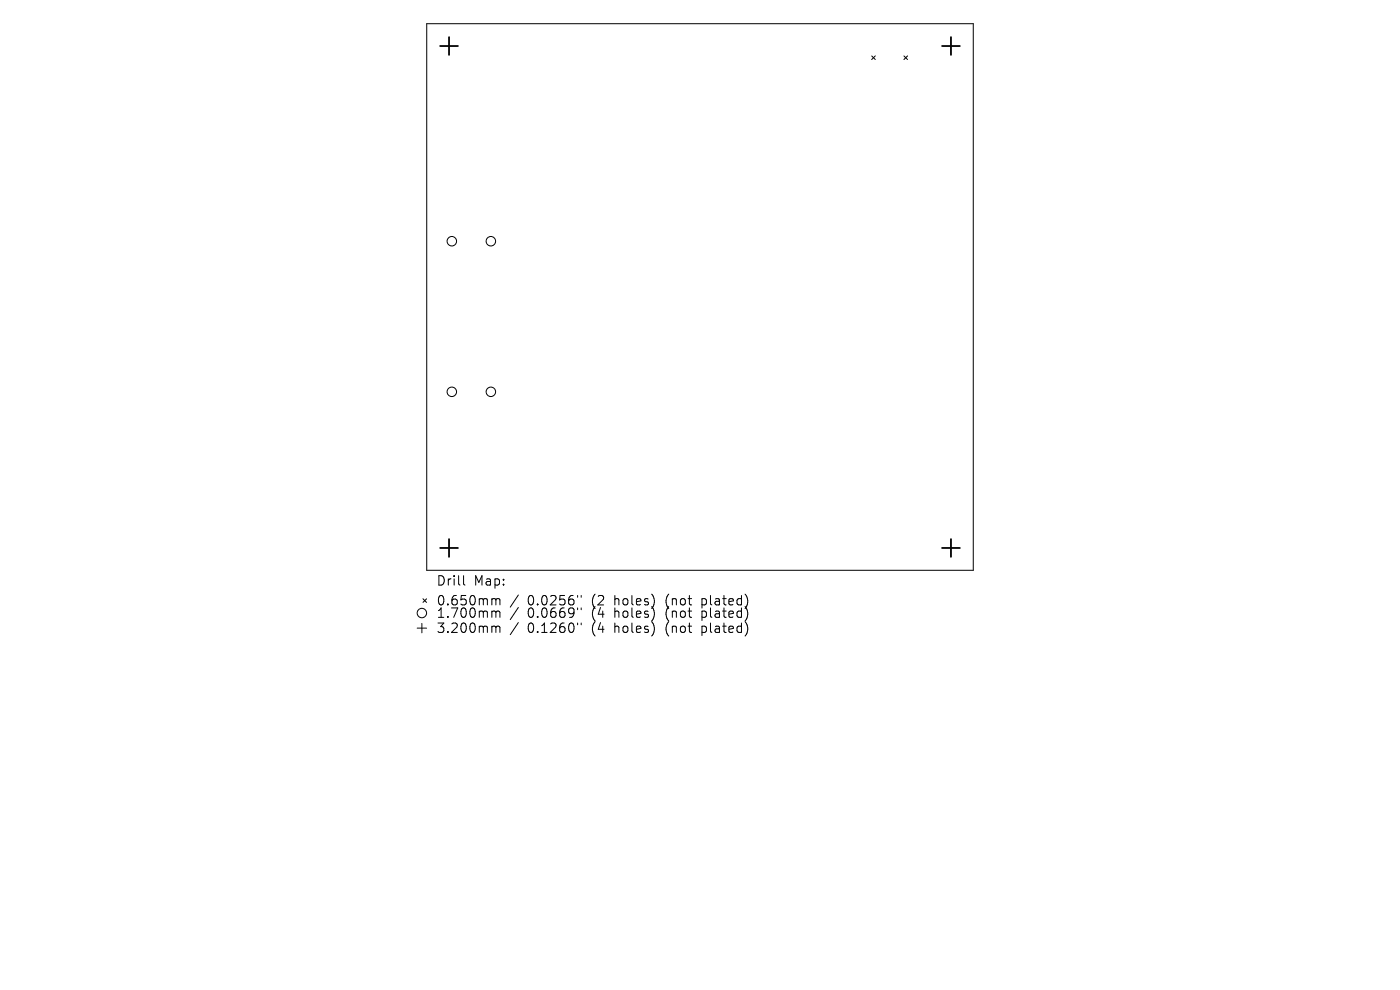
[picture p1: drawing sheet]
<svg xmlns="http://www.w3.org/2000/svg" width="297mm" height="210mm" viewBox="0 0 297 210" stroke-linecap="round" stroke-linejoin="round" font-family="sans-serif">
<defs><g id="words">
<g font-size="2.8">
<text x="92.5" y="124.5">Drill</text>
<text x="100.5" y="124.5">Map:</text>
<text x="92.5" y="128.7">0.650mm</text>
<text x="92.5" y="131.3">1.700mm</text>
<text x="111.9" y="128.7">0.0256&quot;</text>
<text x="111.9" y="131.3">0.0669&quot;</text>
<text x="125.7" y="128.7">(2</text>
<text x="125.7" y="131.3">(4</text>
<text x="130.6" y="128.7">holes)</text>
<text x="130.6" y="131.3">holes)</text>
<text x="141.7" y="128.7">(not</text>
<text x="141.7" y="131.3">(not</text>
<text x="149.5" y="128.7">plated)</text>
<text x="149.5" y="131.3">plated)</text>
<text x="92.5" y="134.5">3.200mm</text>
<text x="111.9" y="134.5">0.1260&quot;</text>
<text x="125.7" y="134.5">(4</text>
<text x="130.6" y="134.5">holes)</text>
<text x="141.7" y="134.5">(not</text>
<text x="149.5" y="134.5">plated)</text>
</g>
</g></defs>
<g fill="none" stroke="#000" stroke-width=".21">
<path d="M90.5 5h116v116h-116zM184.9 11.9l.8 .7M185.7 11.9l-.8 .7M191.8 11.9l.7 .7M192.5 11.9l-.7 .7M88.5 133.2h2M89.5 132.2v2M89.7 127l.8 .8M90.5 127l-.8 .8M98.3 122.1v1.7l.3 .3M104.6 127h.3l.3 .3M104.6 129.6h.3l.3 .3"/>
<path d="M104.6 132.8l.5 .1 .1 .2M105.2 127.3l.3-.3 .5 .1 .1 1.2M105.2 127.3v1M105.2 129.9v1.1M105.2 133.1v1.1M105.2 129.9l.3-.3 .5 .1 .1 1.3M105.2 133.1l.3-.3 .5 .1 .1 1.3M110 126.2l-1.8 2.6M110 128.9l-1.8 2.5M110 132.1l-1.8 2.5M122.5 126.3v.4M122.5 129v.3"/>
<path d="M122.5 132.2v.3M123.3 126.3v.4M123.3 129v.3M123.3 132.2v.3"/>
<circle cx="95.9" cy="51.2" r="1.01"/>
<circle cx="104.1" cy="51.2" r="1.01"/>
<circle cx="95.9" cy="83.1" r="1.01"/>
<circle cx="104.1" cy="83.1" r="1.01"/>
<circle cx="89.5" cy="130" r="1"/>
</g>
<path d="M93.4 9.8h3.8M95.3 7.9v3.8M199.8 9.8h3.8M201.7 7.9v3.8M93.4 116.2h3.8M95.3 114.3v3.8M199.8 116.2h3.8M201.7 114.3v3.8" fill="none" stroke="#000" stroke-width=".38"/>
<use href="#words"/>
</svg>
